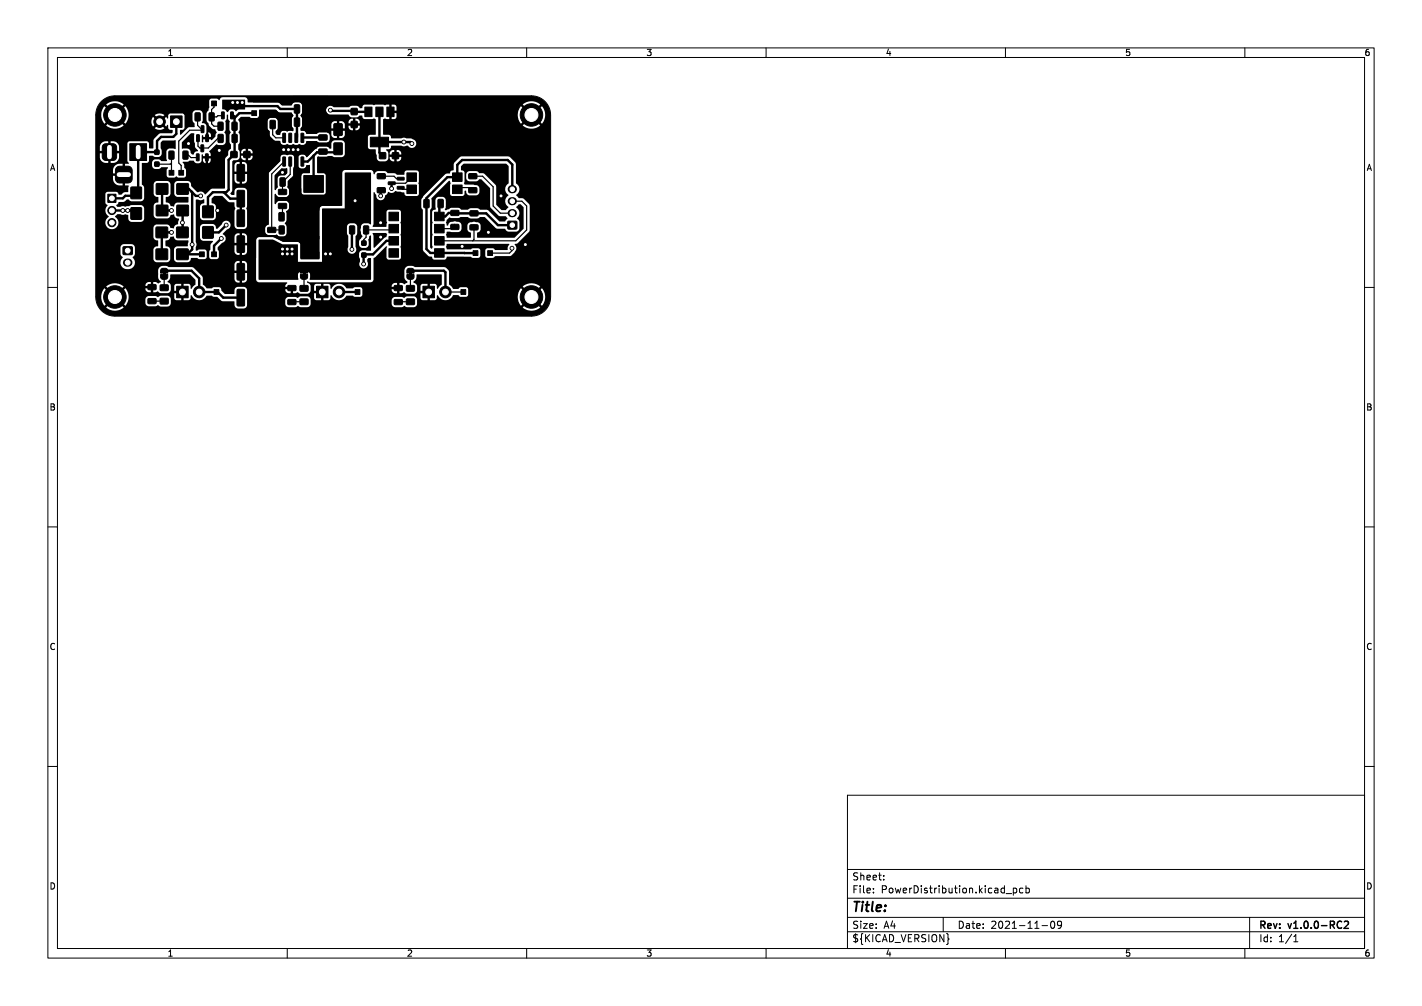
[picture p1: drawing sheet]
<svg xmlns="http://www.w3.org/2000/svg" width="297mm" height="210mm" viewBox="0 0 297 210" stroke-linecap="round" stroke-linejoin="round" font-family="sans-serif">
<defs><g id="words">
<text font-size="2.8" x="178" y="190.8">Title:</text>
<g font-size="2.1">
<text x="178" y="183.9">Sheet:</text>
<text x="178" y="186.6">File:</text>
<text x="184" y="186.6">PowerDistribution.kicad_pcb</text>
<text x="178" y="196.8">${KICAD_VERSION}</text>
<text x="178" y="194">Size:</text>
<text x="184.6" y="194">A4</text>
<text x="200" y="194">Date:</text>
<text x="206.9" y="194">2021-11-09</text>
<text x="263" y="194.2">Rev:</text>
<text x="263" y="196.8">Id:</text>
<text x="267" y="196.8">1/1</text>
<text x="269.2" y="194.2">v1.0.0-RC2</text>
</g>
<g font-size="1.8">
<text x="35" y="11.8">1</text>
<text x="85" y="11.8">2</text>
<text x="135" y="11.8">3</text>
<text x="185" y="11.8">4</text>
<text x="235" y="11.8">5</text>
<text x="285" y="11.8">6</text>
<text x="10.4" y="35.8">A</text>
<text x="285.4" y="35.8">A</text>
<text x="10.3" y="85.8">B</text>
<text x="285.3" y="85.8">B</text>
<text x="10.3" y="135.8">C</text>
<text x="285.3" y="135.8">C</text>
<text x="10.3" y="185.8">D</text>
<text x="285.3" y="185.8">D</text>
<text x="35" y="199.8">1</text>
<text x="85" y="199.8">2</text>
<text x="135" y="199.8">3</text>
<text x="185" y="199.8">4</text>
<text x="235" y="199.8">5</text>
<text x="285" y="199.8">6</text>
</g>
</g></defs>
<g fill="none" stroke="#000" stroke-width=".21">
<path d="M10 10h277v190h-277zM12 12h273v186h-273zM60 10v2M110 10v2M160 10v2M210 10v2M260 10v2M21.2 21.1a4 4 0 0 1 2.8-1.1h87a4 4 0 0 1 4 4v38a4 4 0 0 1-4 4h-87a4 4 0 0 1-4-4v-38a4 4 0 0 1 1.2-2.9zM10 60h2M285 60h2M10 110h2M285 110h2"/>
<path d="M10 160h2M285 160h2M177 166h108v32h-108zM60 198v2M110 198v2M160 198v2M177 194.5h108M177 191.5h108M177 187.5h108M177 181.5h108M182.4 186.3v.1M182.4 185.5v.1"/>
<path d="M184.6 183.6v.1M184.6 182.8v.1M197 191.5v3M198.1 196h.1l-.1 .1M210 198v2M210.1 186.5h1.2M211.6 185.4v1.5M211.6 185.5l.5-.1 .3 .3-.2 .6h-.6M213.6 185.5l-.4-.1-.3 .3 .2 .6h.5M214.3 185.5l.4-.1 .3 .3-.1 .6h-.6M214.3 184.9v1.5M217.6 193.2h1.2"/>
<path d="M219.6 192.4l.2-.1a.8 .8 0 0 1 .5 .8 .8 .8 0 0 1-.5 .7 1 1 0 0 1-.2-1.4zM221.7 192.9l-.3 .3h-.4l-.1-.3 .1-.5 .4-.1 .2 .1a.99 .99 0 0 1-.3 1.4h-.3M260 198v2M261 191.5v6.5M270.2 196.6h.9M270.2 195.5l.4-.4v1.5"/>
</g>
<path d="M280.8 192.4l.6-.1 .2 .4-.9 1.1h.9" fill="none" stroke="#000" stroke-width=".3"/>
<g fill="#000">
<path d="M38 29.7l1.8-1.9h.7l.2 2.8 .7 .8-.2 .2a.93 .93 0 0 0-.8 .7h-.2l-.4-.4a.8 .8 0 0 0-.7-.9h-1.1zM46.5 20.8h4.6l.1 2-1.4 .1-.5 .3-.4-.3-.7-.1-.3 .2-.3 .4h-.2l-.3-.4-.7-.2zM54.2 22.9h3.4l.9 .6h2.4l.4 .6-.4 .7 .1 1.5 .3 .5-.1 .5h-.8l-.5 .1-.8-.1a.84 .84 0 0 0-.6 .8h-.6l-.3-.3v-.4l.4-.6v-1.5a.75 .75 0 0 0-.7-.7h-.8l-.5 .3-.1 .4v1.5l.4 .6v.8l.2 .4 .9 .8 1.1 .1a.71 .71 0 0 0 .6 .8l.8-.2 .5 .2 .8-.2 .5 .2 .8-.2 .9 .2a.85 .85 0 0 0 .6-.8h2.1l.6 .3h1.5l.4-.2v1.1l-.4-.1h-1.6l-.9 .6-1.6 1.6-.7-.6-.7 .1-.3 .3-.1 2.1 .3 .4 .8 .1 .4-.2 .2-.5 .6-.1 .1 .1v1.6h-1.4l-.4 .4v3.7l.3 .4 4.4 .1 .4-.3 .1-3.9-.4-.4h-1.4v-3.2l.1-.2h1.8l.4-.1v.4h2.5v10h-3.7l-.4 .2-.2 .3-.1 10.5-4-.1v-2.8l-.2-.4-.4-.2h-2.9l-2.2-1h-2.9l-.4 .2-.2 .4v3.8l-.7-.1v-5.4h2.6l.1 .4 .5 .3 1.8-.1 .7 .4h.8l.5-.5 .1-1.7-.4-.6 .4-.5-.1-2 .5-.5 .1-1.1-.3-.4-.3-.2h-1.5l-.4 .2-.4 .5-.1-2 .2-.1 .3 .5 .4 .1h1.5l.5-.4 .1-1.1-.4-.6 .1-1.1 1.1-1.3v-1.6l.2-.3v-1.9l-.4-.5-.6-.1-.5 .2-.8-.2-.3 .2-.3 .4v.9l-2.3 2.4-.1 10.7-.1 .1a.75 .75 0 0 0-.6 .7v.8h-2.6v-23.8h.9l.2-.1 .2-.3zM57.4 36.5l1.4-1.3 1.1-.1v1.1l-.4 .4h-.9a.75 .75 0 0 0-.7 .7v1.4a.51 .51 0 0 1-.2 .7l-.1 .3-.2-.1zM52.8 20.1l15.8-.1v2.2a.91 .91 0 0 0 0 1.6v4l-.4-.2h-1.5l-.6 .3h-2l-.5-.6h-.7a.8 .8 0 0 1 .2-1l-.1-1.8a.44 .44 0 0 1-.2-.4 .44 .44 0 0 1 .2-.4l.1-1.7a.75 .75 0 0 0-.7-.7l-1 .1-.6 .6h-1.9l-.9-.6h-5.2zM54.1 50h2.9l2 1h3.2v3.7h5.1v-6h5.2l.2 .6v2.2a.92 .92 0 0 0 .8 1.5 .92 .92 0 0 0 .8-1.5v-2.2l.3-.5v-1.6l-.4-.5-1-.1a.75 .75 0 0 0-.7 .7v1.4h-5.2v-5.1l4.7-.1v-7.4l.1-.1 5.4 .1v10.6l-.1 .1-.5-.2h-.8a1.11 1.11 0 0 0-.8 1.2l.1 1 .3 .5-.7 1v.9l.3 .4 1 .2 .5-.3 .2-.4-.1-1.1 .2-.7 .2-.1 .2 .1v3l-1.8-.1a.75 .75 0 0 0-.7 .7l.2 1.7a.92 .92 0 0 0 .7 1.4 .92 .92 0 0 0 .8-1.4v-.5l.2-.2h.6v4.4l-.1 .1h-12.6l-.1-.1v-1.2l-.3-.3h-.7h-1l-.3 .2-.2 .3 .1 1-.1 .1h-8.1l-.1-.1zM96.3 34.7l.6-.5h8.8l.5 .5v3.5a1.56 1.56 0 0 0 0 2.6 1.53 1.53 0 0 0 0 2.5l-.5 .5-.9 .1-1.1-1.1-.1-4.1-2.4-2.4-1.1-.2-.6-.4h-1.4a.75 .75 0 0 0-.7 .7v.9l.4 .5h1.7l.6-.4h.4l1.8 1.8 .1 4.1 1.7 1.7 1.6 .1 .3 .6-.5 .5h-1.2l-2.4-2.3-1.6-.1-.5-.3h-1.5l-.6 .3h-1.3l-.6-.4h-1.5l-.8 .3a.27 .27 0 0 1-.3 .2 .27 .27 0 0 1-.3-.3l.2-.4v-1.4a.75 .75 0 0 0-.7-.7h-.9l-.5 .4v2.2l-.1 .1a.52 .52 0 0 0-.6 .5v1.8l.1 .3-.1 .4v1.9l.1 .3-.1 2.2 .1 .4-.3 .3-.3-.3v-7.8l.3-.5v-1.9l3.7-3.7a.67 .67 0 0 1 .2 .9v1.9l.3 .4h2.3l.4-.2v-.8l.3-.1 .1 .3a.75 .75 0 0 0 .7 .7h1.3l.4-.2 .3-.4v-1a1.02 1.02 0 0 0-1.1-.6l-2-.1-.1-.3 .1-.3v-1.9l-.2-.4-.5-.1zM21.1 21.3a4 4 0 0 1 2.9-1.3h87a4 4 0 0 1 4 4v38a4 4 0 0 1-4 4h-87a4 4 0 0 1-3.3-1.8l1.6 .1a2.85 2.85 0 0 0 3.5-.1l-1.8-1.8-1.8 1.8h-1.5l-.5-1.1-.2-1.1h1.1l.2 1 .5 .8 1.8-1.8h.8l1.8 1.8 .4-.6 3.8 .1a.75 .75 0 0 0 .7 .6h1.4l.5-.2 .5 .3h1.6l.5-.4 .1-1.2a.75 .75 0 0 0-.7-.7h-1.5l-.5 .3-.5-.2h-1.5l-.6 .4v1h-3.8l.2-.9-.1-1.1h9.7v1.1l.1 .2 .3 .2h1v-1.5h-11.1l-.5-1h4.2a.83 .83 0 0 0 1.1 .8h1l.5-.2 .5 .4h1.5l.4-.2 .2-.3h2.2v-1.4h-1.1l-.3 .4v1h-.8v-1.3l-.6-.6 .5-.6 .1-.9h4l1.2 1.1v.9l-.9 1-.1-.8-.3-.2h-1.1v3.4l1.1-.1 .3-.2 .1-.8a1.83 1.83 0 0 0 3.3 .1h1l.4 .3h.8l.8 .8 .3 .1h2.4l.1 1.1 .3 .2 .4 .2h1.3l.4-.2 57.9 .1a2.85 2.85 0 0 0 3.5-.1l-1.8-1.8-1.8 1.8h-57.8l.2-.8h8a.75 .75 0 0 0 .7 .7h1.4l.5-.2 .5 .2h1.6l.4-.3 .2-.4h16.9l.2 .4 .4 .3h1.7a.35 .35 0 0 1 .4-.2 .35 .35 0 0 1 .3 .2h1.6l.4-.1 .3-.6v-.9l-.2-.4-.5-.2h-1.5l-.5 .3-.4-.2h-1.6l-.5 .4-.1 1h-16.9v-.9l-.3-.5-.4-.1h-1.4l-.6 .3-.6-.2-1.6 .1-.4 .5v.8h-8v-3h8a.83 .83 0 0 0 1.1 .8v-.8h-9.1l-.6-.5h-1.3a.75 .75 0 0 0-.7 .7v.7l-.1 .1h-1.9l-.8-.8a.52 .52 0 0 0-.4-.6h-1.2l-.4 .2h-1.1l-.7-.8-.1-1.5-.7-.9h7.4v1.3a.82 .82 0 0 0 1 .7v-2h.5v2l.8-.2 .3-.5h1.9l.2 .4 .4 .2h5.8l.1 .2-.4 .4v.4h1.6v1.3h.5l.5-.2 .6 .3 2.8-.1v1.1l.4 .4h2.6l.4-.3v-.7l.2-.1a1.78 1.78 0 0 0 1.6 1.1 1.78 1.78 0 0 0 1.6-1h1.3l.4 .3 1.3-.1 .3-.3v-1.2h6.1v.1a.85 .85 0 0 0 1.1 .7h1.1l.4-.2 .6 .3 2.8-.1v1.1l.2 .2 .2 .2h1.1v-1.5h-2.5l.3-.5h2.2v-1.4h-1.1l-.2 .1-.2 .3v1h-.7v-.9a.97 .97 0 0 0-.7-.8v-.3l.5-.5 .2-.9h5.1l.1 2-.9 1-.1-.1-.1-.5-.2-.4h-1.2v3.4l1.2-.1 .2-.2 .2-.8a1.8 1.8 0 0 0 3 .4h13.7l.2 1 .5 .8 1.8-1.8h.8l1.8 1.8a2.86 2.86 0 0 0 0-3.6l-1.8 1.8h-.8l-1.8-1.8-.5 .8-.2 1h-13.7l.3-.4h1l.5 .4 1.3-.1 .3-.3v-1.2l-.2-.3-.3-.1h-1.1l-.5 .3h-1l-.4-.5h14.9l1.8 1.8 1.8-1.8a2.84 2.84 0 0 0-3.6 0h-14.9l-.5-.5v-2.6l-.7-.8-.3-.1h-6.1l-.4-.3h-.8a1.02 1.02 0 0 0-1 .9v1.6l.6 .8a.8 .8 0 0 1-1.2 .3h-.5v2.1h-.5v-.8h-7.2l-.4-.4h-1.2l-.4 .2h-1.3l-.3-.3h10.8v-.8h-.4a.75 .75 0 0 0-.7 .8l-9.7-.1a1.79 1.79 0 0 0-2.9 .5l-.2-.8-.2-.2h-1.2v3.4h-.5v-1.5h-2.6l.4-.5h2.2v-1.4h-1.2l-.3 .4v1h-.7l-.1-1.2-.6-.5-.1-.2 .7 .1h12.7l.3-.2 .2-.4v-4.4l2.6-2.5 .2 .1-.1 2.2 .2 .4 .3 .1h2.1l.4-.3v-9.8l-.4-.3h-2.3l-.3 .5 .1 2.2-.1 .8-2.8 .1-.1-.2 .2-.5v-3.5h10l.3 .6v8.4l1.2 1.2 .7 .2 .3 .6h2.4l.2-.1 .3-.5h4.9l.4 .2h1.2l.4-.4v-1.2l-.4-.4h-1.2l-.4 .3h-4.9a.77 .77 0 0 1 0-1.2l13 .1-.5 1.2h-2.5l-.4-.4-1.4 .1-.2 .3v1.2l.4 .4h1.2l.4-.3h3.2l.9-.9a1.15 1.15 0 0 0 0-1.6l.7-.3 2.3-2.3 .1-.4v-5.3l-1.2-1.2-1.1-.1-.5-.6a1.48 1.48 0 0 0 0-2.6l-.1-4-1.1-1.3-.5-.3-9.8 .1-1.4 1.3-.2 1.6a.81 .81 0 0 0-.8 .6l-.9 .2-4.5 4.4-.5 .9v1.5h-10v-3l.2-.1 .3 .5a.99 .99 0 0 0 .9 1.2 .99 .99 0 0 0 1.1-1.1l.7-.6a1.13 1.13 0 0 0 1.5-.2l1.7 .3 .1 .5 .4 .2h2.1l.3-.1 .2-.3v-1.9l-.1-.3 .1-2.3-.2-.3-.3-.1h-2.1l-.4 .2-.1 .7h-1.5l-.5-.3-1.4-.1-.7-.4h-1.5l-.3 .2-.3 .5-.3-.6-.4-.3h-5.5l-.3 .2-.2 .4v6.8l-4.3 .1a.95 .95 0 0 0-.5 1l-.7-.2v5.6l.6-.2 .1 .2v.6l-.7-.2v2.9l.7-.1v1.5h-3.9l-.1-2.6h2a.85 .85 0 0 0 .8 1.2v-1.2h-2.8v-.5h2.8v-1.2a.84 .84 0 0 0-.8 1.2h-2l-.2-.3-.4-.2h-2.9l-2.1-1-3.3 .1-.3 .5v8.2h-1.9v-1.3h-10l-.6-.5h9v-2h.5v2h1.1v-1.3l-.2-.4a2.36 2.36 0 0 0-2.3 0l-.1 .4v1.3h-8l-.6-.6-.3-.1h-4.8l-.5-.3h-.7a1.02 1.02 0 0 0-1.1 .9v1.6l.6 .8-.2 .2a.38 .38 0 0 1-.4 .2 .38 .38 0 0 1-.3-.3h-.7v2.1h-.5v-.8h-5.3l-1.8 1.8h-.8l-1.8-1.8-.5 .8-.2 1h-1.1v-2.2h2.2l1.8 1.8 1.8-1.8-.1-.1h5.8v-.8h-.4a.75 .75 0 0 0-.7 .8h-4.7l-.3-.2a2.85 2.85 0 0 0-3.2 .3h-2.2v-5h5.2v.2a1.49 1.49 0 0 0 2.1 1.1 1.49 1.49 0 0 0 .4-2.4l.5-.6v-1.4a.75 .75 0 0 0-.7-.7h-1.7l-.6 .4v1.7l.5 .6-.5 1.1h-5.2v-8.3h2v.2a1.39 1.39 0 0 0 2.2 .9 1.39 1.39 0 0 0-.2-2.4l.6-.5 1 .2 .6-.2 .6 .2 .1 1 .3 .4h2.3l.3-.1 .3-.5v-2.2a.75 .75 0 0 0-.7-.7h-2l-.4 .3-.8 .1-.6-.2-1 .2-.3-.3 .5-.7 1-.1 .7-.4a.58 .58 0 0 1 .7 .3h2.3l.4-.3 .2-.3v-2.3l-.5-.6v-4.4l1.4-.2 .2-1.4h.7l.5 .3h.7l.5-.3 .2-1-.2-.6v-1.1l.3-.4 2.8-.1v1.8l-1.4-.1-.5 .4v2.2h-1.1l-.5-.3h-.7a.75 .75 0 0 0-.7 .7v.6a.75 .75 0 0 0 .7 .7h.7l.5-.4h1.3l.1 .2-.3 .4v1.1l.3 .4 1.3 .1 .4-.3 .4 .3h1.3l.3-.4 .1-1.2-.4-.5v-.6l-.4-.5 .1-.1 2.2-.3 .5 .5 .7 .1 .5-.4v-.6h.3v.6l.5 .4v-1h.6v1l.3-.2 .2-.2v-.6h-1.9v-.8h.3v.3h1.6v-.6l-.3-.4 1.4-1.5 1.3 .2 .6-.3 .1-.4v-1.4l-.2-.6 .2-.5v-1.5a.42 .42 0 0 1 .2-.7l.1-.9 .1-.1 .2 1 .3 .4v2a.36 .36 0 0 1 .2 .3 .36 .36 0 0 1-.2 .4l-.1 1.6 .3 .6v.8l-.5 .5-.1 .9-.5 .5-.1 .4v6l-2.7 .1-1.4 1.2a1.25 1.25 0 0 0-1.7-.5l-1.3-1.3a.84 .84 0 0 0-.7-1h-2.1l-.4 .1-.3 .5v2.1a.75 .75 0 0 0 .7 .6h2.2l.1 1.1-2.4 .1-.4 .3-.3 .5h-.2a.74 .74 0 0 1-.8-.7l-.7-.2 .1-1.1a.82 .82 0 0 0 .9-.7v-2l-.3-.5-.4-.1h-2.1a.75 .75 0 0 0-.7 .7v2a.89 .89 0 0 0 1 .7v1l-.3 .1a.75 .75 0 0 0-.7 .7v1.9a.75 .75 0 0 0 .7 .7h2.2l.5-.4a.37 .37 0 0 1 .6-.4l.2-.1a1.09 1.09 0 0 0 1.1 1l-.2 1a1.2 1.2 0 0 0-1 1l-.1-.1a.51 .51 0 0 1-.7-.5l-.4-.2h-2.3a.75 .75 0 0 0-.7 .7l.1 2a.94 .94 0 0 0 .9 .6v1.1l-.3 .1a.75 .75 0 0 0-.7 .7v2a.75 .75 0 0 0 .7 .6h2.2l.4-.1 .2-.5v-2.1a.95 .95 0 0 0-.9-.6v-1.2a1.14 1.14 0 0 0 1.1-.8h.6l.2 .5 .4 .3h2.5l-.2 1.2h-2.2a.75 .75 0 0 0-.7 .7v2a.75 .75 0 0 0 .7 .6h2.3a.94 .94 0 0 0 .6-.8l1.3-.1 .4 .3h1.1l.5-.4v-1.2l-.3-.4h-1.3l-.4 .2h-.3l.1-1.2-.1-1.5h.9l.1 .4 .5 .3h2.1l-.5 .7-.1 1.1-.2 .4v1.2l.4 .4h1.2l.4-.3v-1.3l-.2-.4v-.4l.4-.5h3.1v1.3a.82 .82 0 0 0 1 .7v-2h.5v2h.7l.3-.4 .1-1.6h-5.7l.5-.5h3.6v-2h.5v2h1.1v-1.3a.82 .82 0 0 0-1.1-.7h-.9l-.5 .3-.1 .4v1.3h-2.6a1.02 1.02 0 0 0 .7-.9 1.02 1.02 0 0 0-.6-1l.4-.4h8.5l.1 .4 .5 .3 1.8-.1 .6 .4h.8l.5-.3 .2-.8h.8a.84 .84 0 0 0 .8 1.1v-1.1h.5v1.1h.1a.85 .85 0 0 0 .7-1.1h1.9v.4a.75 .75 0 0 0 .8 .7v-1.1h-5.6v-1.1l-.4-.6 .3-.4 .1-.7h.8v.7l.4 .4-.4 .5v.6h.8v-2.2h.5v2.2h3.5v-2.2h-.8v.6l.4 .5-.4 .4v.7h-1.9v-.6l-.4-.5 .4-.4v-.7h-2.9v-.5h1.6v-1.2h.5v1.2h3.5v-1.2a.84 .84 0 0 0-.8 1.2h-1.9v-.5a.75 .75 0 0 0-.8-.7h-.6a.86 .86 0 0 0-.7 1.2h-.8l-.1-.8 .5-.6 .1-1a.75 .75 0 0 0-.7-.7h-1.5l-.7 .7-.1-2 .2-.1a.84 .84 0 0 0 .7 .6h1.4l.4-.1 .3-.6v-.8l-.4-.6 .1-.7h.8v.4a.75 .75 0 0 0 .8 .7v-1.1h-1.6v-.5l.6-.6 .2 .1v.4h.8v-1.1l-.4-.1v-1.3h.8l.5-.1 .8 .1 .4-.2 .2-.5 .6-.1 .1 1.7h-1.4l-.5 .7-.6-.2v2.8l.7-.1v1l.4 .4h4.3l.3-.2 .2-.3v-3.7l-.4-.4h-1.4v-3.3l.1-.1h1.8l.4-.1h.7l.6 .2 1.7-.1 .4-.5v-2.5l-.6-.4-1.8 .1-.4 .5v1.1a.39 .39 0 0 1-.6-.3l-.4-.1h-1.7l-2.4 2.2-.7-.6-.8 .2-.5-.2v3h-.5v-3l-.3 .2-.5-.2-.9 .2-.8-.2-.4 .3-.2 1.2-2.4 2.4v10.7l-.7 .6v1h-8.5l.5-.5a.92 .92 0 0 0 .5-1.6 .92 .92 0 0 0-1.6 .5l-.9 .9h-.3a.8 .8 0 0 0-.7-.9h-1.9l-.4 .1-.3 .5v2.2h-.9v-7.8l.5-.1a1.12 1.12 0 0 0 1.2-.1l.1 .7-.3 .2a.75 .75 0 0 0-.6 .7v2.1a.75 .75 0 0 0 .7 .7h2l.4-.3 .2-.4v-2.2a.94 .94 0 0 0-.9-.7v-.9l.5-.6h1.7l1.3 1.2 1.2 .1 .1 .9a.7 .7 0 0 1 0 .9v3.4l.6 .4h1.6l.2-.3 .2-.4v-3.1l-.2-.5 .2-.5v-3.2l-.3-.4-.3-.2h-1.3a.75 .75 0 0 0-.7 .7l-.1 .8h-.5l-.2-.2 .3-.8v-3.4h.5v1.3a.82 .82 0 0 0 1 .7v-2h.5v2h.7l.3-.4 .1-1.6h-3.1v-.5h1.5v-2h.5v2h1.1v-1.3a.82 .82 0 0 0-1.1-.7h-.9l-.3 .2-.3 .4v1.4h-.5v-2.1l.3-.2 .6-.1a.78 .78 0 0 0 .7-.9h.3v.2a.78 .78 0 0 0 .9 .7v-.9h.5v.9h.3a.78 .78 0 0 0 .7-.9h-2.7v-.5h1.2v-.9h.5v.9h1v-.2a.78 .78 0 0 0-1-.7 1.06 1.06 0 0 0-1.4 .6v.3h-.3l-.1-.5-.2-.3v-1l.3-.6-.1-1.6a.47 .47 0 0 1 0-.9l.1-.8h2.8v.4a.75 .75 0 0 0 .8 .7v-1.1h.6v1.1h.1a.86 .86 0 0 0 .7-1.1h-5l-.1-.7-.3-.6 .6-.6h1.8l.4 .2 .6 .1-.2 1h2.2v-.4a.96 .96 0 0 0-1.1-.8l.1-1.5 .1-.1h3.4l.9 .6h2.4l.4 .6-.4 .7 .1 1.5 .3 .5-.1 .5h-.8l-.5 .1-.8-.1-.4 .2-.2 .6h-.6l-.3-.2v-.5l.4-.6v-1.6a.75 .75 0 0 0-.7-.6h-.8l-.5 .3-.1 .4v1.5l.4 .6v.8l.2 .4 .9 .8h1l.1 .1a.66 .66 0 0 0 .6 .8l.8-.2 .5 .2 .8-.2 .5 .2 .8-.2 .9 .2a.85 .85 0 0 0 .6-.8h2.1l.5 .3h1.7l.5-.5v-1.1l-.2-.4-.4-.2h-1.6l-.5 .3h-2l-.7-.6h5.8v.8a.86 .86 0 0 0 1.2 .7v-1.5h.5v1.5h.5l.5-.3 .1-.3v-.9h-9.1l-.1-.5 .3-.5v-.5h.8a.85 .85 0 0 0 .8 1.1v-1.1h.5v1.1l5.2-.1v-1.5h.5v1.5h1.1v-.6h.8v.3a.78 .78 0 0 0 .9 .7v-1h.5v1h.3a.78 .78 0 0 0 .7-1h-3.2v-.5h1.7v-.9h.5v.9h1v-.2a.78 .78 0 0 0-1-.7 1.04 1.04 0 0 0-1.4 .6v.3h-.8l-.6-.4-1.8 .1-.4 .5v.9h-3.5l.3-.3 .1-.7h-3l-.1-1.3a.44 .44 0 0 1-.2-.4 .44 .44 0 0 1 .2-.4l.1-.7h.8l.1 .7 .3 .4-.3 .4-.1 .7h.8v-2.2h.5v2.2h.9l-.1-.7-.3-.4 .3-.4 .1-.7h-3h5a.93 .93 0 0 0 1.1 .9h3.5l.4 .4 .4 .2h1.1l.5-.4h.5l.1 .5 .4 .3h1.6l.4-.2 .3 .2 .1 3.2h-1.3l-.3 .3-.1 2.3 .4 .5h1.3l.2 1.8a.75 .75 0 0 0 .7 .7l1.3-.1 .3-.4 .1-.4h.3a.8 .8 0 0 0 .9 .9v-.9h.6v.9h.2a.78 .78 0 0 0 .7-.9h-2.7v-.6h1.2v-.9h.6v.9h.9v-.2a.79 .79 0 0 0-.9-.7 1.06 1.06 0 0 0-1.5 .6v.3h-.3l-.1-.4-.4-.5 .1-.1h.5a.67 .67 0 0 0 .5-.8h2.1l.6 .2 .8-.2a.96 .96 0 0 0 1.6 0 .96 .96 0 0 0-.8-1.4l-1.6-.3-.6 .2h-2l-.4-.7-1.3-.1-.1-1.9h29.2a2.84 2.84 0 0 0 3.6 0l-1.8-1.8-1.8 1.8h-29.2v-1.2l.4-.3 .9 .2v-1.3h.5v1.3l.9-.2 .1-.7h25.3l.2 1 .5 .8 1.8-1.8h.8l1.8 1.8 .2-.2a2.86 2.86 0 0 0-.2-3.4l-1.8 1.8h-.8l-1.8-1.8-.5 .8-.2 1h-25.3v-.4h-1.5v-1.8h.5v1.3h1v-.9l-.5-.4h-1.5l-.4 .2-.4-.2h-1.5l-.4 .2-.4-.2h-1.6l-.4 .3-.1 .5h-.4l-.3-.4-.4-.1h-1.1l-.5 .3h-3.2a.92 .92 0 0 0-1-.2 .92 .92 0 0 0-.6 .8h-5v-.5h1.6v-1.2h.5v1.2h.9l-.1-.7h43.2l1.8 1.8 1.8-1.8a2.84 2.84 0 0 0-3.6 0h-43.2l-.5-.4-.9-.1a.86 .86 0 0 0-.7 1.2h-.8v-.5a.75 .75 0 0 0-.7-.7l-1 .1-.6 .6h-1.9l-.9-.6h-6.2l-.2-.8-.5-.3h-4.6l-.4 .2-.3 .4-.5-.3h-1.2l-.4 .4v1.4l-.2 .7-.4 .5v1.5l.6 1.1 .6 .7 .4 .1a.8 .8 0 0 1 .3 1.2v.3l-.8 .8-.1-.2h-1.7v.6h-.2v-1.4h.2v.3h.6l.1-1h.4v1h.6a.77 .77 0 0 0-1-1v-1.5l-.4-.3-.6-.2 .2-.5v-1.6l-.6-.5h-.8a.75 .75 0 0 0-.7 .7v1.5l.4 .5 .1 .8-1.4 .1-1.6 1.5-.1-.9 .7-.1 .2-.4v-2.7l-.4-.3h-2.5l-.3 .1-.2 .9h-.2l-.2-.3-1 1 1 1 .2-.3h.2l.1 .7 .3 .3h.5l.1 .5-.3 .2h-2.1l-.5 .2-1.1 1.2-.1 1.8-.9-.1v-1l-.4-.4h-3.6l-.4 .1-.1 .4v3.5l.3 .6-.1 .1h-.7v4.5l.8 .1-.1 1.2-.9 .2-.6 .4h-.5l-.2-.4-.3-.2-2 .1-.3 .3v1.9l.5 .5a1.52 1.52 0 0 0 .2 2.4v.1a1.35 1.35 0 0 0-.7 1.2h-2v-9.8h3.6v.7a1.38 1.38 0 0 0 1.3 1.3h.7v-2h-5.6v-.5h5.6v-2h-.8a1.38 1.38 0 0 0-1.2 1.3v.7h-3.6v-4.2h.9v.9a1.37 1.37 0 0 0 1.7 1.1v-2h.5v2h.6a1.25 1.25 0 0 0 1.2-1.2v-.8h-4.9v-.5h2.6v-2h.5v2h1.8v-.9a1.37 1.37 0 0 0-1.8-1.1h-1.1a1.25 1.25 0 0 0-1.1 1.2v.8h-.9v-5.3h2.2a2.82 2.82 0 0 0 2.5 .6h7.6l.2 .1a1.7 1.7 0 0 0 1.8-.1l-1-1-1 1h-7.6l1.1-.6-1.8-1.8-1.8 1.8h-2.2v-2.2h1.1l.2 1 .5 .8 1.8-1.8h.8l1.8 1.8 .3-.4h5.1l.4 1 1-1-1-1-.4 1h-5.1l.4-1.4h5.4l1 1 1-1-.1-.1a1.7 1.7 0 0 0-1.9 .1h-5.4l-.2-1-.5-.8-1.8 1.8h-.8l-1.8-1.8-.5 .8-.2 1h-1.1a3.9 3.9 0 0 1 .7-2.2h1.5l1.8 1.8 1.8-1.8-.1-.1a2.85 2.85 0 0 0-3.5 .1h-1.5zM34 56.9h.6v.5h-.6zM63.2 56.9h.6v.5h-.6zM77.9 48.7l2.7-.1 .2 .4-.1 .5-.5 .2-2 2-.2-.1v-2.3zM85.4 56.9h.6v.5h-.6z"/>
<path d="M93.3 45.9l.6-.5 1.8 .1 .5-.2h1.5l.5 .3h1.5l.6-.3h.9l2.5 2.4 1.8 .1 .3 .4 .3 .1 1.7 .1 .5-.3 .2-.4v-1.5l-.5-.5a1.64 1.64 0 0 0-.2-2.5l.2-.1a.65 .65 0 0 1 .7-.5l.7 .7v4.4l-1.9 1.9h-7.7l-.2-.1 .1-1a.78 .78 0 0 0 .7-.7v-.7a1.02 1.02 0 0 0-1.2-.8l-.5 .1a.84 .84 0 0 0-1.1 .7l.1 1 .7 .5-.1 1h-4.9a.94 .94 0 0 1 0-1.2h2.5l.5-.6v-.8a.83 .83 0 0 0-1.1-.7 1.35 1.35 0 0 0-1.7 .7l-.2 .1a1.06 1.06 0 0 1-.1-1.2z"/>
</g>
<g fill="#000" stroke="#000" stroke-width=".21">
<path d="M21.6 30.2l.5-.2h1.5l.6 .3 .2 .5v2l-.3 .5-.5 .2h-1.5l-.6-.3-.1-.4v-2zM24.4 35l.5-.3h1.8a.88 .88 0 0 1 .9 .9v1.7a.88 .88 0 0 1-.9 .9h-1.7a.87 .87 0 0 1-.9-.9v-1.8zM27.1 30h3.5v3.5h-3.5zM32.3 33.8h.9v.9h-.9zM32.3 31.3h.9v.9h-.9zM32.7 38.4h2.3v2.1h-2.3zM35.3 35.6h1v1h-1zM35.3 31.6l.8-.1 .3 .2v1.3l-.2 .2-.7 .1-.2-.2zM37 38.4h2.3v2.1h-2.3zM37.3 35.6h1v1h-1zM35.6 24.2h2.4v2.4h-2.4zM38.2 31.6l.8-.1 .3 .2v1.3l-.2 .2-.7 .1-.2-.2z"/>
<path d="M40.8 23.6l.8-.1 .2 .2v1.3l-.1 .3h-.7l-.3-.2zM41 32.1l.6 .1-.1 1.4-.5-.1zM41.1 28.1l.5 .1v1.4l-.5-.1zM42 30.3h.5v1.4l-.5-.1zM42 26.3h.6l-.1 1.4-.5-.1zM42.9 32.1l.6 .1-.1 1.4-.5-.1zM43 28.1l.5 .1v1.4l-.5-.1zM43.7 23.6l.8-.1 .2 .2 .1 1.3-.2 .3h-.7l-.2-.2zM44.2 21.1h1v1h-1zM46.3 23.4h.5v1.4l-.5-.1zM45.6 25.5h.8l.2 .1v1.4l-.1 .2h-.8l-.2-.1zM45.6 28.1l.8-.1 .2 .2v1.3l-.1 .3h-.7l-.3-.2z"/>
<path d="M47.2 21.5l.6 .1-.1 1.3h-.5zM48.2 31.7h1.3v1.2h-1.3zM48.2 23.4h.5v1.4l-.5-.1zM48.5 25.5h.8l.2 .1v1.4l-.1 .2h-.7l-.3-.1zM48.5 28.1l.8-.1 .2 .2 .1 1.3-.2 .3h-.7l-.2-.2zM49.6 34.4l1.2-.1 .3 .2v3.1l-.2 .2h-1.2l-.2-.1zM50.9 31.7h1.3v1.2h-1.3zM52.6 23.1h1v1h-1zM53.5 25.2l.8-.1 .3 .2v1.3l-.2 .3h-.7l-.3-.2zM56.4 25.2l.9-.1 .2 .2v1.3l-.1 .3h-.8l-.2-.2zM58.5 37.2l.8-.1 .3 .2v1.3l-.2 .3h-.7l-.2-.2zM59.1 27.8l.5 .1v1.8h-.5z"/>
<path d="M59.1 32.8h.5v1.9l-.5-.1zM58.2 39.6l1.5-.1 .2 .3v.7l-.3 .1h-1.3l-.2-.2zM60.4 27.8l.5 .1-.1 1.8h-.5zM60.4 32.8h.5l-.1 1.9-.5-.1zM61.5 37.2l.8-.1 .2 .2 .1 1.3-.2 .3h-.7l-.3-.2zM61.5 24.7l.8-.1 .3 .2v1.4l-.2 .2h-.7l-.2-.2zM61.5 21.9h.8l.3 .1v1.4l-.2 .2h-.7l-.2-.1zM61.6 27.8l.6 .1-.1 1.8h-.5zM61.6 32.8h.6l-.1 1.9-.5-.1zM62.9 27.8l.5 .1v1.8h-.5zM62.9 32.8h.5v1.9l-.5-.1zM64.5 24.7l.8-.1 .2 .2 .1 1.4-.2 .2h-.7l-.3-.2z"/>
<path d="M64.5 21.9h.8l.2 .1 .1 1.4-.2 .2h-.7l-.3-.1zM66.6 28.2l1.6-.1 .1 .3v.7l-.2 .2h-1.4l-.1-.3zM66.6 31.1h1.6l.1 .2v.8l-.2 .1h-1.4l-.1-.2zM69.8 29.9h1.6v2.3h-1.6zM69.8 25.9h1.6v2.3h-1.6zM73.4 22.7h1.2v1.2h-1.2zM73.4 25.4h1.2v1.2h-1.2zM76.2 22.3h1.5v2h-1.5zM77.4 28.6h3.7v2h-3.7zM78.5 22.3h1.5v2h-1.5zM79.3 31.9h1.2v1.2h-1.2zM78.8 36.3l1.5-.1 .2 .3v.7l-.2 .1h-1.4l-.1-.2z"/>
<path d="M78.8 39.2h1.5l.2 .2v.7l-.2 .2h-1.4l-.1-.3zM80.8 22.3h1.5v2h-1.5zM82 31.9h1.2v1.2h-1.2zM81.1 38h1.4v.5h-1.3zM83 38.9h1.3l.1 .5-1.4 .1zM83 37h1.3l.1 .5-1.4 .1zM85 36.1h2v1.8h-2zM85 38.6h2v1.8h-2zM94.5 38.6h2v1.8h-2zM94.5 36.1h2v1.8h-2zM97.9 36.3l1.6-.1 .1 .3v.7l-.2 .1h-1.4l-.1-.2zM97.9 39.2h1.6l.1 .2v.7l-.2 .2h-1.4l-.1-.3z"/>
<path d="M22.5 40.6h1.7v1.7h-1.7zM25.7 51.5h1.9v1.6h-1.9zM27.4 43.4h2.1v2.3h-2.1zM27.4 39.1h2.1v2.3h-2.1zM32.6 52h2.4v2.2h-2.4zM33.7 56.2l.3-.2 .8 .1 .2 .3v.6h-1.5zM33.5 57.3h1.5v.7l-.3 .3-.9-.1-.3-.3zM32.6 47.4h2.4v2.2h-2.4zM32.7 42.9h2.3v2.1h-2.3zM36.9 52h2.4v2.2h-2.4zM36.9 47.4h2.4v2.2h-2.4zM37 42.9h2.3v2.1h-2.3z"/>
<path d="M41.7 52.6h1v1h-1zM44.2 52.6h1v1h-1zM42.4 43h2.1v2.4h-2.1zM42.4 47.3h2.1v2.4h-2.1zM49.6 39.8l1.2-.1 .3 .2v3.1l-.2 .2h-1.2l-.2-.1zM49.6 55.1l1.2-.1 .3 .1v3.1l-.2 .3h-1.2l-.2-.2zM49.6 43.9l1.2-.1 .3 .2v3.1l-.2 .2h-1.2l-.2-.1zM49.6 49.3l1.2-.1 .3 .2v3.1l-.2 .2h-1.2l-.2-.1zM55.9 50.4h1.6l.1 .2v.7l-.2 .2h-1.4l-.1-.3zM55.9 47.5h1.6l.1 .2v.7l-.2 .2-1.4-.1-.1-.2zM58.3 44.4l.8-.1 .3 .2v1.4l-.2 .2-.7 .1-.3-.2zM58.3 47.2l.8-.1 .3 .2v1.3l-.2 .3h-.7l-.2-.2z"/>
<path d="M58.2 42.5h1.5l.2 .2v.7l-.3 .2-1.3-.1-.2-.2zM61.2 44.4l.9-.1 .2 .2v1.4l-.1 .2-.8 .1-.2-.2zM61.3 47.2l.8-.1 .2 .2v1.3l-.1 .3h-.8l-.2-.2zM62.9 56.2l.4-.2 .7 .1 .2 .3 .1 .6h-1.6zM63.4 36.6h4.2v3.6h-4.2zM62.7 57.3h1.6l-.1 .7-.3 .3-.9-.1-.2-.3zM65.2 47.2l.9-.1 .2 .2v1.3l-.1 .3h-.8l-.2-.2zM65.3 50.4l.8-.1 .2 .2v1.4l-.1 .2-.8 .1-.2-.2zM65.3 44.4l.8-.1 .2 .2v1.4l-.1 .2-.8 .1-.2-.2zM68.2 47.2l.8-.1 .3 .2v1.3l-.2 .3h-.7l-.3-.2zM68.2 50.4l.8-.1 .3 .2v1.4l-.2 .2-.7 .1-.2-.2zM68.2 44.4l.8-.1 .3 .2v1.4l-.2 .2-.7 .1-.2-.2z"/>
<path d="M73 36.6h4v3.6h-4zM73 47.2l.8-.1 .3 .2v1.3l-.2 .3h-.7l-.2-.2zM75.6 50.3h.8v.9h-.8zM75.6 52.8h.8v.9h-.8zM76 47.2l.8-.1 .2 .2v1.3l-.1 .3h-.8l-.2-.2zM81.2 44.3h2v1.8h-2zM81.2 46.8h2v1.8h-2zM81.2 49.4h2v1.8h-2zM81.2 51.9h2v1.8h-2zM85.1 56.2l.4-.2 .7 .1 .3 .3v.6h-1.5zM85 57.3h1.5l-.1 .7-.3 .3-.9-.1-.2-.3zM88.6 41.7l.8-.1 .2 .2 .1 1.4-.2 .2h-.8l-.2-.2z"/>
<path d="M90.8 51.9h2v1.8h-2zM90.8 49.4h2v1.8h-2zM90.8 46.8h2v1.8h-2zM90.8 44.3h2v1.8h-2zM91.5 41.7l.9-.1 .2 .2v1.4l-.2 .2h-.7l-.2-.2zM94.2 46.9l1.5-.1 .2 .3v.7l-.3 .1h-1.3l-.2-.2zM94.2 44l1.5-.1 .2 .2v.8l-.3 .1h-1.3l-.2-.2zM98.2 47l1.5-.1 .2 .3v.7l-.3 .1h-1.3l-.2-.2zM98.2 44h1.5l.2 .2v.7l-.3 .2h-1.3l-.2-.2zM98.8 52.3h1v1h-1zM101.9 52.3h1v1h-1zM106.1 46.2h1.8v1.6h-1.8z"/>
<path d="M30.9 62.4l1.6-.1 .1 .3v.7l-.2 .1h-1.4l-.1-.2zM30.9 59.5l1.6-.1 .1 .2v.7l-.2 .2h-1.4l-.1-.2zM33.5 62.3h1.5l.2 .2-.1 .8-.2 .2h-1.3l-.2-.3zM33.5 59.5h1.5l.2 .2-.1 .8-.2 .2h-1.3l-.2-.3zM36.9 59.8h2.4v2.4h-2.4zM44.7 60.5h1v1h-1zM49.6 60.5l1.2-.1 .3 .1v3.1l-.2 .3h-1.2l-.2-.2zM60.2 62.6l1.5-.1 .1 .2v.8l-.2 .1h-1.4l-.1-.2zM60.2 59.6h1.5l.1 .2v.7l-.2 .2h-1.4l-.1-.3zM62.7 62.4h1.5l.2 .2v.9l-.3 .1h-1.3l-.2-.2zM62.7 59.6h1.5l.2 .2v.9l-.3 .1h-1.3l-.2-.2zM66.1 59.8h2.4v2.4h-2.4z"/>
<path d="M74.2 60.5h1v1h-1zM82.4 62.6l1.5-.1 .2 .2-.1 .8-.2 .1h-1.3l-.2-.2zM82.4 59.6h1.5l.2 .2-.1 .7-.2 .2h-1.3l-.2-.3zM84.9 62.4h1.5l.2 .2v.9l-.2 .1h-1.4l-.2-.2zM84.9 59.6h1.5l.2 .2v.9l-.2 .1h-1.4l-.2-.2zM88.3 59.8h2.4v2.4h-2.4zM96.3 60.5h1v1h-1z"/>
<circle cx="24" cy="24" r="2.35"/>
<circle cx="33.3" cy="25.4" r="1.2"/>
<circle cx="39.4" cy="30" r=".4"/>
<circle cx="45.8" cy="31.4" r=".4"/>
<circle cx="48.6" cy="21.4" r=".4"/>
<circle cx="49.6" cy="21.4" r=".4"/>
<circle cx="50.6" cy="21.4" r=".4"/>
<circle cx="59" cy="36" r=".4"/>
<circle cx="59.2" cy="31.3" r=".4"/>
<circle cx="60.2" cy="31.3" r=".4"/>
<circle cx="61.2" cy="31.3" r=".4"/>
<circle cx="62.2" cy="31.3" r=".4"/>
<circle cx="69" cy="23" r=".4"/>
<circle cx="81.8" cy="39.4" r=".4"/>
<circle cx="84.4" cy="29.6" r=".4"/>
<circle cx="86" cy="30" r=".4"/>
<circle cx="111" cy="24" r="2.35"/>
<circle cx="23.4" cy="46.5" r=".85"/>
<circle cx="23.4" cy="43.9" r=".85"/>
<circle cx="25.7" cy="43.9" r=".4"/>
<circle cx="26.7" cy="43.9" r=".4"/>
<circle cx="35.8" cy="43.9" r=".4"/>
<circle cx="35.8" cy="48.5" r=".4"/>
<circle cx="38.1" cy="46.5" r=".4"/>
<circle cx="40.1" cy="51.1" r=".4"/>
<circle cx="41.9" cy="40.9" r=".4"/>
<circle cx="45.5" cy="43.9" r=".4"/>
<circle cx="46.2" cy="49.8" r=".4"/>
<circle cx="47.2" cy="47" r=".4"/>
<circle cx="59" cy="52" r=".4"/>
<circle cx="59" cy="53" r=".4"/>
<circle cx="60" cy="52" r=".4"/>
<circle cx="60" cy="53" r=".4"/>
<circle cx="61" cy="52" r=".4"/>
<circle cx="61" cy="53" r=".4"/>
<circle cx="68" cy="53" r=".4"/>
<circle cx="69" cy="53" r=".4"/>
<circle cx="73.5" cy="52.1" r=".4"/>
<circle cx="74.2" cy="41.9" r=".4"/>
<circle cx="75.9" cy="55.1" r=".4"/>
<circle cx="79.5" cy="46.5" r=".4"/>
<circle cx="79.5" cy="49.5" r=".4"/>
<circle cx="79.5" cy="40.9" r=".4"/>
<circle cx="96.5" cy="51.4" r=".4"/>
<circle cx="102" cy="48.5" r=".4"/>
<circle cx="104.6" cy="40.9" r=".4"/>
<circle cx="106.9" cy="51.8" r=".4"/>
<circle cx="109.7" cy="51.1" r=".4"/>
<circle cx="24" cy="62" r="2.35"/>
<circle cx="41.6" cy="61" r="1.2"/>
<circle cx="70.8" cy="61" r="1.2"/>
<circle cx="93" cy="61" r="1.2"/>
<circle cx="111" cy="62" r="2.35"/>
</g>
<path d="M106.9 39.5h.2M26.5 54.8h.3M106.9 44.5h.2M106.9 42h.2" fill="none" stroke="#000" stroke-width="1.7"/>
<g fill="none" stroke="#000" stroke-width=".5">
<path d="M32.7 31.8h-3.8v7.7M33.9 39.4v4.5h1.9M36.8 25.4v2.5l-.6 .7h-2.5l-.9 .8v1.8M38.2 39.4h1.2l1.5 1.5h1M47.5 22.2h10.5l.6 .6h3.4v5.8l-.1 .2M48.4 24.2h.3l.3 .2v7.7M48.9 32.3l-1.1 1.1v6.2l-.6 .5h-2.8l-1 1v3.1M53.1 23.6h-3.1l-1 1M65.5 32.5v5.9M67.4 28.7l-4.2 .1M69 23l.1 .2h4.2l.1 .1h3.6M70.2 31.8h-4l-1.9 1.9h-1.1"/>
<path d="M79.3 29.6h6.4l.3 .4M79.3 23.3v8.6l.6 .6M79.5 39.8v1.1M81.8 38.3v1.1M107 39.5v-5.1l-1-1h-9.5l-1 1v2.6h-2.1l-4.3 4.4v10.6l.8 .8h9.4M23.4 43.9h4.5M27.9 40.9h-1.7l-.5 .5h-2.3M33.8 48.6v4.2M33.9 48.5h1.9M34.3 56.5h5.7l1.6 1.6v2.9h3.9l1.1 1.1h3.4M38.1 53.1h4.1M38.2 43.9v4.6"/>
<path d="M40.1 40.1v12l-.7 .7h-1.3M46.2 49.8l-1.5 1.5v1.8M46.7 40.1l1.4 1.4h2.2v4.1M47.2 47l-1.5 1.5h-2.3M73.5 48v4.1M75.9 53.3v1.8M82.2 50.3h-1.5l-2.8 2.8h-1.9M85.7 56.5h7l.3 .3v4.2M91.8 42.2v3h1.2l.7-.7h1.3M95.1 44.5h6.4l2.5 2.5h3M70.8 61h3.9"/>
</g>
<g fill="none" stroke="#000" stroke-width=".25">
<path d="M32.7 31.8h.1M35.8 32.4h.1M35.8 32.4v3.7M35.8 34l-.2 .3h-2.8M38.7 32.4h.7l.5 .5h1.4M41.3 24.7v1.5l.8 .8h.3M41.3 28.9v1.6l.4 .4h1.8l2-2h.6M42.3 27l-.2 .2h-2.5l-2.3 2.3v4.5l.5 .5v1.6M44.2 24.4h.1M44.7 21.6v.8l-.5 .5v3l.5 .4h1.4M46.6 24.2h-1.1l-.2 .2h-1.1M57 26v2.1l.6 .7h1.7"/>
<path d="M59.3 33.7l-2.6 2.6v11.7h2.1M60.6 33.7v2.7l-1.6 1.6v2.1M61.9 38v2.3l-.2 .2v7.5M62 33.8v4.2M79.7 36.8h2.6l.5 .5h.9M83.7 39.2l.4 .3h1.9M86 37l-1.3 1.3h-3M95.9 39.2h2.9M98.8 36.8h2l2.2 2.2v4l1.5 1.5h2.5M34.3 57.8v2.3M59 43v2M63.5 57.8v2.4"/>
<path d="M75.9 48h6.1M76.5 48v1.5l-.5 .5v1M85.7 57.8v2.4M95 46.8l-.9 .9h-2.3M99 46.9v3.1l-.3 .3M106.9 51.8v.5l-.5 .5h-4M107 42h2l1 1v5l-2.3 2.3h-15.9M31.7 62.9h2.6M61 63h2.5M83.2 63h2.5M93 61h3.8"/>
</g>
<g fill="#fff" stroke="#fff" stroke-width=".21">
<circle cx="35.8" cy="43.9" r=".2"/>
<circle cx="35.8" cy="48.5" r=".2"/>
<circle cx="59.2" cy="31.2" r=".2"/>
<circle cx="39.4" cy="30" r=".2"/>
<circle cx="96.5" cy="51.4" r=".2"/>
<circle cx="79.5" cy="49.5" r=".2"/>
<circle cx="104.6" cy="40.9" r=".2"/>
<circle cx="62.2" cy="31.2" r=".2"/>
<circle cx="109.7" cy="51.1" r=".2"/>
<circle cx="45.8" cy="31.4" r=".2"/>
<circle cx="61.2" cy="31.2" r=".2"/>
<circle cx="60.2" cy="31.2" r=".2"/>
<circle cx="45.5" cy="43.9" r=".2"/>
<circle cx="79.5" cy="46.5" r=".2"/>
<circle cx="102" cy="48.5" r=".2"/>
<circle cx="59" cy="36" r=".2"/>
<circle cx="50.6" cy="21.4" r=".2"/>
<circle cx="26.7" cy="43.9" r=".2"/>
<circle cx="48.6" cy="21.4" r=".2"/>
<circle cx="49.6" cy="21.4" r=".2"/>
<circle cx="25.7" cy="43.9" r=".2"/>
<circle cx="60" cy="52" r=".2"/>
<circle cx="68" cy="53" r=".2"/>
<circle cx="59" cy="53" r=".2"/>
<circle cx="60" cy="53" r=".2"/>
<circle cx="59" cy="52" r=".2"/>
<circle cx="61" cy="53" r=".2"/>
<circle cx="61" cy="52" r=".2"/>
<circle cx="74.2" cy="41.9" r=".2"/>
<circle cx="69" cy="53" r=".2"/>
<circle cx="69" cy="23" r=".2"/>
<circle cx="75.9" cy="55.1" r=".2"/>
<circle cx="73.5" cy="52.1" r=".2"/>
<circle cx="106.9" cy="51.8" r=".2"/>
<circle cx="79.5" cy="40.9" r=".2"/>
<circle cx="46.2" cy="49.8" r=".2"/>
<circle cx="38.1" cy="46.5" r=".2"/>
<circle cx="81.8" cy="39.4" r=".2"/>
<circle cx="40.1" cy="51.1" r=".2"/>
<circle cx="41.9" cy="40.9" r=".2"/>
<circle cx="86" cy="30" r=".2"/>
<circle cx="84.3" cy="29.7" r=".2"/>
<circle cx="47.2" cy="47" r=".2"/>
<circle cx="26.7" cy="52.3" r=".5"/>
<circle cx="26.7" cy="54.8" r=".5"/>
<circle cx="23.4" cy="41.4" r=".5"/>
<circle cx="23.4" cy="43.9" r=".5"/>
<circle cx="23.4" cy="46.5" r=".5"/>
<circle cx="38.1" cy="61" r=".6"/>
<circle cx="41.6" cy="61" r=".6"/>
<circle cx="107" cy="47" r=".47"/>
<circle cx="107" cy="44.5" r=".47"/>
<circle cx="107" cy="42" r=".47"/>
<circle cx="107" cy="39.5" r=".47"/>
<circle cx="89.5" cy="61" r=".6"/>
<circle cx="93" cy="61" r=".6"/>
<circle cx="67.3" cy="61" r=".6"/>
<circle cx="70.8" cy="61" r=".6"/>
<circle cx="24" cy="62" r="1.35"/>
<circle cx="111" cy="62" r="1.35"/>
<circle cx="111" cy="24" r="1.35"/>
<circle cx="24" cy="24" r="1.35"/>
<circle cx="36.8" cy="25.4" r=".6"/>
<circle cx="33.3" cy="25.4" r=".6"/>
</g>
<path d="M22.9 30.8v2M24.9 36.5h2M28.9 30.8v2" fill="none" stroke="#fff" stroke-width="1"/>
<use href="#words"/>
</svg>
